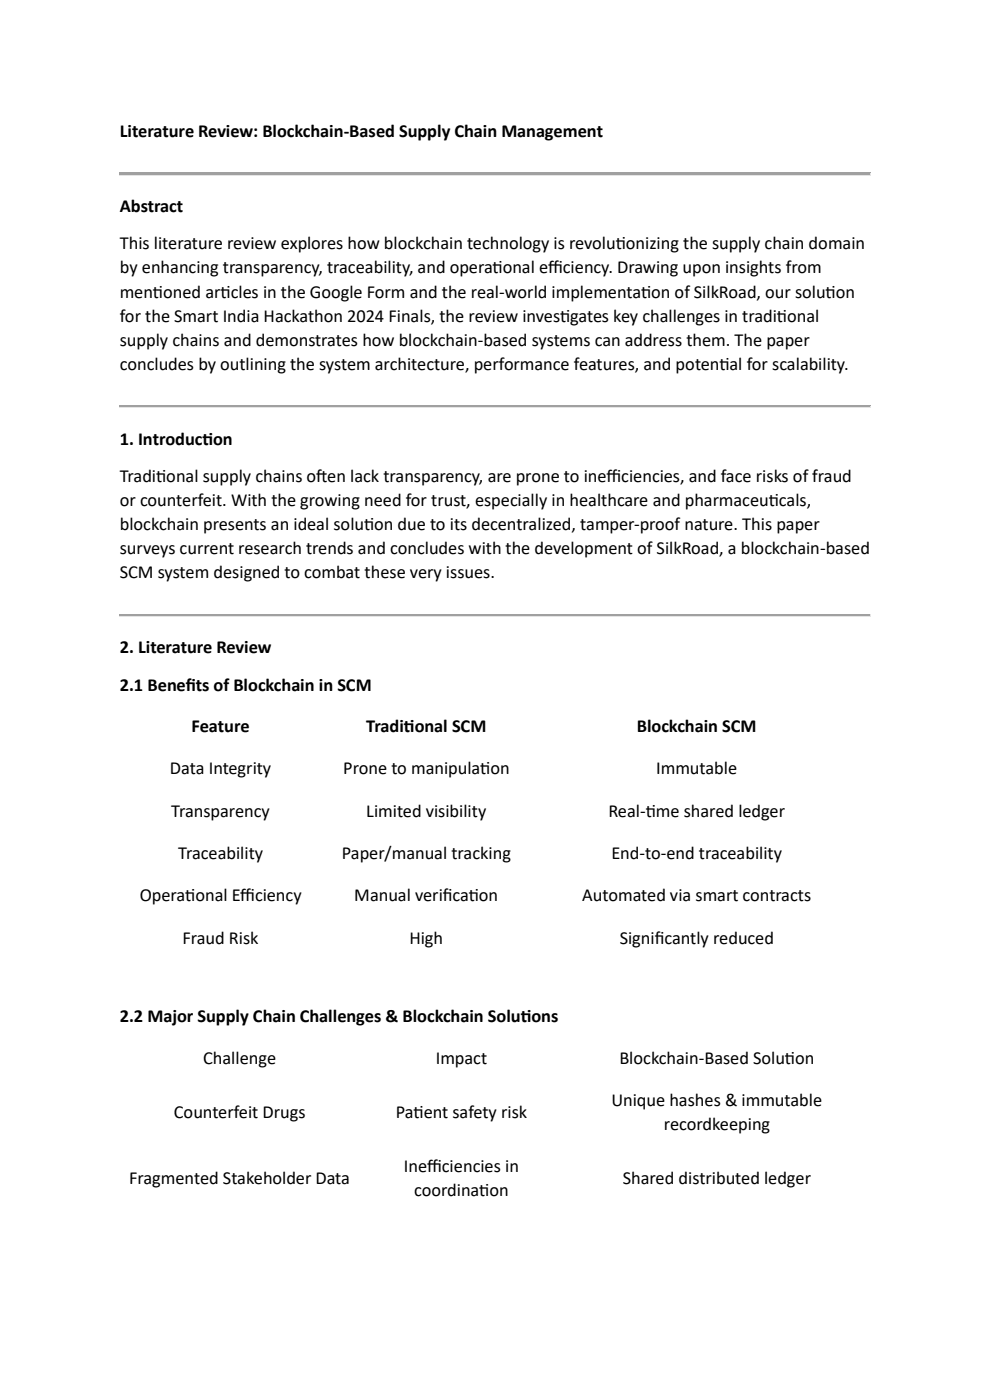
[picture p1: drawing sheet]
<svg xmlns="http://www.w3.org/2000/svg" width="210mm" height="297mm" viewBox="0 0 210 297" stroke-linecap="round" stroke-linejoin="round" font-family="sans-serif">
<defs><g id="words">
<g font-size="3.9">
<text x="25.4" y="29.1">Literature Review: Blockchain-Based Supply Chain Management</text>
<text x="25.4" y="45">Abstract</text>
<text x="25.4" y="52.9">This literature review explores how blockchain technology is revolut</text>
<text x="130.6" y="52.9">ionizing the supply chain domain</text>
<text x="25.4" y="58">by enhancing transparency, traceability, and operat</text>
<text x="104.5" y="58">ional ef</text>
<text x="116.3" y="58">f</text>
<text x="116.3" y="58">iciency. Drawing upon insights from</text>
<text x="25.4" y="63.1">ment</text>
<text x="32.4" y="63.1">ioned art</text>
<text x="46.8" y="63.1">icles in the Google Form and the real-world implementat</text>
<text x="136" y="63.1">ion of SilkRoad, our solut</text>
<text x="175.1" y="63.1">ion</text>
<text x="25.4" y="68.2">for the Smart India Hackathon 2024 Finals, the review invest</text>
<text x="118.8" y="68.2">igates key challenges in tradit</text>
<text x="164.8" y="68.2">ional</text>
<text x="25.4" y="73.3">supply chains and demonstrates how blockchain-based systems can address them. The paper</text>
<text x="25.4" y="78.5">concludes by outlining the system architecture, performance features, and potent</text>
<text x="152.6" y="78.5">ial for scalability.</text>
<text x="25.4" y="94.3">1. Introduct</text>
<text x="42.9" y="94.3">ion</text>
<text x="25.4" y="102.3">Tradit</text>
<text x="25.4" y="107.4">or counterfeit. With the growing need for trust, especially in healthcare and pharmaceut</text>
<text x="33.1" y="102.3">ional supply chains of</text>
<text x="67.1" y="102.3">ten lack transparency, are prone to inef</text>
<text x="128.7" y="102.3">f</text>
<text x="128.7" y="102.3">iciencies, and face risks of fraud</text>
<text x="163.1" y="107.4">icals,</text>
<text x="25.4" y="112.5">blockchain presents an ideal solut</text>
<text x="77.3" y="112.5">ion due to its decentralized, tamper-proof nature. This paper</text>
<text x="25.4" y="117.6">surveys current research trends and concludes with the development of SilkRoad, a blockchain-based</text>
<text x="25.4" y="122.7">SCM system designed to combat these very issues.</text>
<text x="25.4" y="138.6">2. Literature Review</text>
<text x="25.4" y="146.5">2.1 Benef</text>
<text x="39.4" y="146.5">its of Blockchain in SCM</text>
<text x="40.6" y="155.3">Feature</text>
<text x="77.7" y="155.3">Tradit</text>
<text x="85.7" y="155.3">ional SCM</text>
<text x="135.1" y="155.3">Blockchain SCM</text>
<text x="36" y="164.2">Data Integrity</text>
<text x="72.8" y="164.2">Prone to manipulat</text>
<text x="101.9" y="164.2">ion</text>
<text x="139.2" y="164.2">Immutable</text>
<text x="36.3" y="173.3">Transparency</text>
<text x="77.7" y="173.3">Limited visibility</text>
<text x="129.1" y="173.3">Real-t</text>
<text x="137" y="173.3">ime shared ledger</text>
<text x="37.8" y="182.2">Traceability</text>
<text x="72.5" y="182.2">Paper/manual tracking</text>
<text x="129.7" y="182.2">End-to-end traceability</text>
<text x="29.6" y="191.2">Operat</text>
<text x="39.3" y="191.2">ional Ef</text>
<text x="51" y="191.2">f</text>
<text x="51" y="191.2">iciency</text>
<text x="75.2" y="191.2">Manual verif</text>
<text x="94" y="191.2">icat</text>
<text x="99.5" y="191.2">ion</text>
<text x="123.5" y="191.2">Automated via smart contracts</text>
<text x="38.7" y="200.2">Fraud Risk</text>
<text x="86.8" y="200.2">High</text>
<text x="131.5" y="200.2">Signif</text>
<text x="138.9" y="200.2">icantly reduced</text>
<text x="25.4" y="216.9">2.2 Major Supply Chain Challenges &amp; Blockchain Solut</text>
<text x="110.5" y="216.9">ions</text>
<text x="43.1" y="225.6">Challenge</text>
<text x="92.4" y="225.6">Impact</text>
<text x="131.4" y="225.6">Blockchain-Based Solut</text>
<text x="166.5" y="225.6">ion</text>
<text x="36.9" y="237.1">Counterfeit Drugs</text>
<text x="84" y="237.1">Pat</text>
<text x="87.7" y="237.1">ient safety risk</text>
<text x="129.7" y="234.6">Unique hashes &amp; immutable</text>
<text x="140.8" y="239.7">recordkeeping</text>
<text x="27.4" y="251.3">Fragmented Stakeholder Data</text>
<text x="85.7" y="248.7">Inef</text>
<text x="90.6" y="248.7">f</text>
<text x="90.6" y="248.7">iciencies in</text>
<text x="132.1" y="251.3">Shared distributed ledger</text>
<text x="87.9" y="253.8">coordinat</text>
<text x="101.7" y="253.8">ion</text>
</g>
</g></defs>
<g fill="#a0a0a0">
<path d="M25.4 36.6h159.2v.6h-159.2z" fill-rule="evenodd"/>
<path d="M25.4 36.6l.1 .1z" fill-rule="evenodd"/>
<path d="M25.4 36.6l.1 .1z" fill-rule="evenodd"/>
</g>
<path d="M25.5 36.7h159.1" fill="none" stroke="#a0a0a0" stroke-width=".21"/>
<path d="M184.6 36.6l.1 .1z" fill-rule="evenodd" fill="#e3e3e3"/>
<g fill="#a0a0a0">
<path d="M184.6 36.6l.1 .1z" fill-rule="evenodd"/>
<path d="M25.4 36.7l.1 .4z" fill-rule="evenodd"/>
</g>
<path d="M184.6 36.7l.1 .4z" fill-rule="evenodd" fill="#e3e3e3"/>
<path d="M25.4 37.1l.1 .1z" fill-rule="evenodd" fill="#a0a0a0"/>
<path d="M25.4 37.1l.1 .1z" fill-rule="evenodd" fill="#e3e3e3"/>
<path d="M25.5 37.1h159.1" fill="none" stroke="#e3e3e3" stroke-width=".21"/>
<g fill="#e3e3e3">
<path d="M184.6 37.1l.1 .1z" fill-rule="evenodd"/>
<path d="M184.6 37.1l.1 .1z" fill-rule="evenodd"/>
</g>
<g fill="#a0a0a0">
<path d="M25.4 86h159.2v.5h-159.2z" fill-rule="evenodd"/>
<path d="M25.4 86l.1 .1z" fill-rule="evenodd"/>
<path d="M25.4 86l.1 .1z" fill-rule="evenodd"/>
</g>
<path d="M25.5 86h159.1" fill="none" stroke="#a0a0a0" stroke-width=".21"/>
<path d="M184.6 86l.1 .1z" fill-rule="evenodd" fill="#e3e3e3"/>
<g fill="#a0a0a0">
<path d="M184.6 86l.1 .1z" fill-rule="evenodd"/>
<path d="M25.4 86.1l.1 .4z" fill-rule="evenodd"/>
</g>
<path d="M184.6 86.1l.1 .4z" fill-rule="evenodd" fill="#e3e3e3"/>
<path d="M25.4 86.5h.1z" fill-rule="evenodd" fill="#a0a0a0"/>
<path d="M25.4 86.5h.1z" fill-rule="evenodd" fill="#e3e3e3"/>
<path d="M25.5 86.5h159.1" fill="none" stroke="#e3e3e3" stroke-width=".21"/>
<g fill="#e3e3e3">
<path d="M184.6 86.5h.1z" fill-rule="evenodd"/>
<path d="M184.6 86.5h.1z" fill-rule="evenodd"/>
</g>
<g fill="#a0a0a0">
<path d="M25.4 130.3h159.2v.5h-159.2z" fill-rule="evenodd"/>
<path d="M25.4 130.3l.1 .1z" fill-rule="evenodd"/>
<path d="M25.4 130.3l.1 .1z" fill-rule="evenodd"/>
</g>
<path d="M25.5 130.3h159.1" fill="none" stroke="#a0a0a0" stroke-width=".21"/>
<path d="M184.6 130.3l.1 .1z" fill-rule="evenodd" fill="#e3e3e3"/>
<g fill="#a0a0a0">
<path d="M184.6 130.3l.1 .1z" fill-rule="evenodd"/>
<path d="M25.4 130.4l.1 .3z" fill-rule="evenodd"/>
</g>
<path d="M184.6 130.4l.1 .3z" fill-rule="evenodd" fill="#e3e3e3"/>
<path d="M25.4 130.7l.1 .1z" fill-rule="evenodd" fill="#a0a0a0"/>
<path d="M25.4 130.7l.1 .1z" fill-rule="evenodd" fill="#e3e3e3"/>
<path d="M25.5 130.8h159.1" fill="none" stroke="#e3e3e3" stroke-width=".21"/>
<g fill="#e3e3e3">
<path d="M184.6 130.7l.1 .1z" fill-rule="evenodd"/>
<path d="M184.6 130.7l.1 .1z" fill-rule="evenodd"/>
</g>
<use href="#words"/>
</svg>
